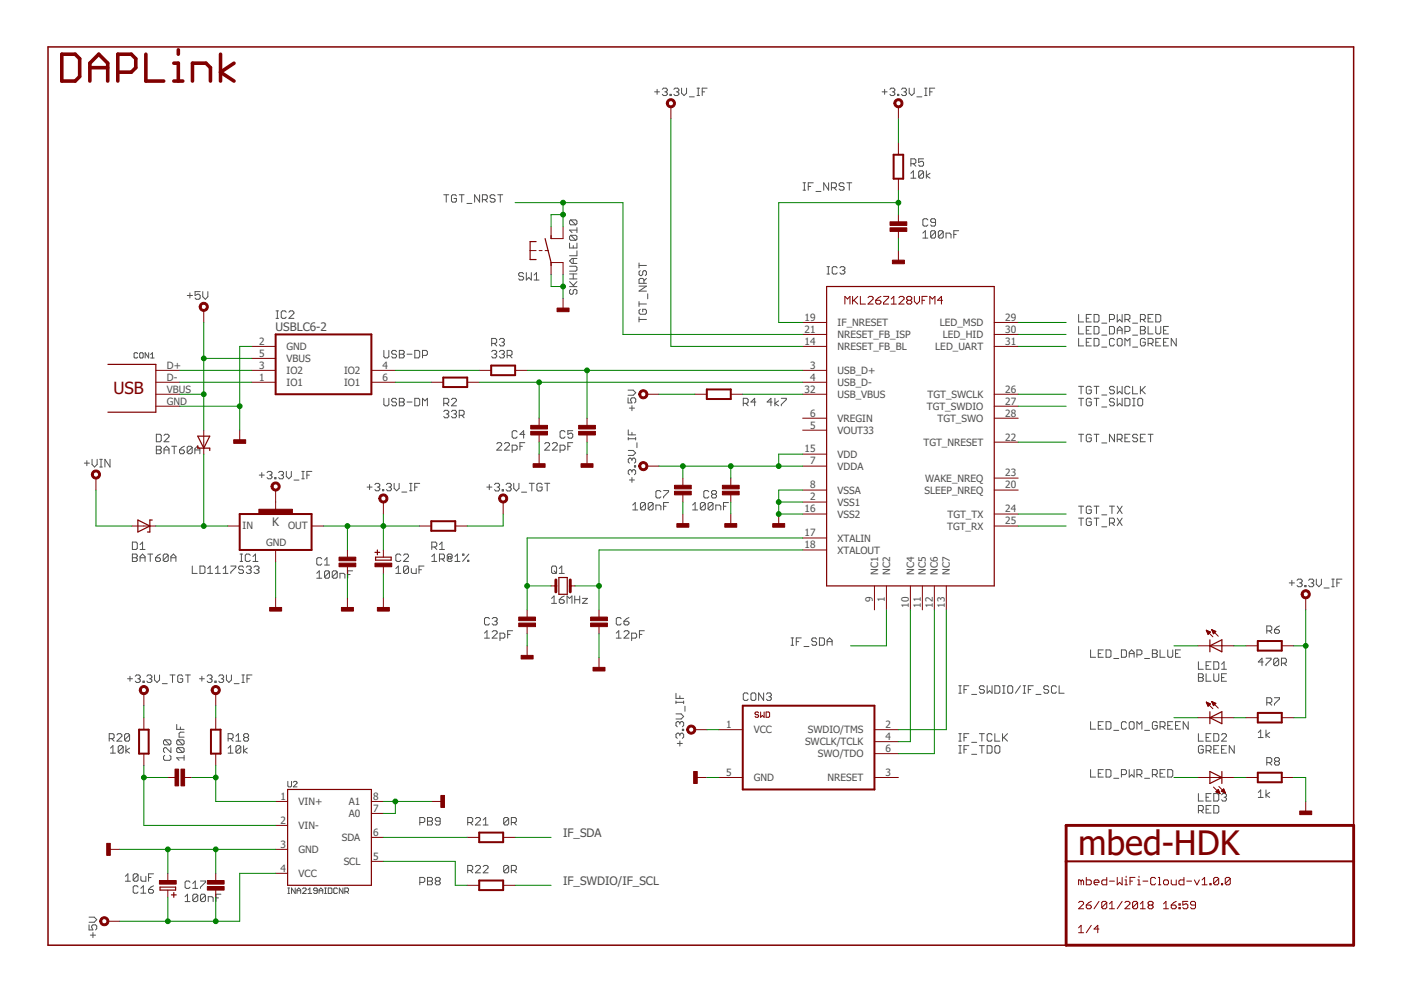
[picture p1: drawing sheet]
<svg xmlns="http://www.w3.org/2000/svg" width="297mm" height="210mm" viewBox="0 0 297 210" stroke-linecap="round" stroke-linejoin="round" font-family="sans-serif">
<defs><g id="words">
<text font-size="7.2" fill="#800000" x="228.6" y="181.4">mbed-HDK</text>
<text font-size="3.6" fill="#800000" x="24" y="83.6">USB</text>
<g font-size="2.5" fill="#505050">
<text x="58.4" y="70.1">USBLC6-2</text>
<text x="57.7" y="111.5">K</text>
<text x="119.4" y="177.6">IF_SDA</text>
<text x="119.4" y="187.7">IF_SWDIO/IF_SCL</text>
</g>
<g font-size="2.1" fill="#505050">
<text x="170.6" y="70.5">21</text>
<text x="170.6" y="68">19</text>
<text x="177.6" y="71.7">NRESET_FB_ISP</text>
<text x="177.6" y="69.1">IF_NRESET</text>
<text x="199.3" y="69.1">LED_MSD</text>
<text x="199.9" y="71.7">LED_HID</text>
<text x="213.1" y="70.5">30</text>
<text x="213.1" y="68">29</text>
<text x="54.9" y="73.1">2</text>
<text x="54.9" y="75.6">5</text>
<text x="60.8" y="74.2">GND</text>
<text x="60.8" y="76.7">VBUS</text>
<text x="170.6" y="73.1">14</text>
<text x="177.6" y="74.2">NRESET_FB_BL</text>
<text x="198.3" y="74.2">LED_UART</text>
<text x="213.1" y="73.1">31</text>
<text x="35.4" y="78.2">D+</text>
<text x="35.4" y="80.7">D-</text>
<text x="35.4" y="83.2">VBUS</text>
<text x="54.9" y="80.7">1</text>
<text x="54.9" y="78.2">3</text>
<text x="60.8" y="81.8">IO1</text>
<text x="60.8" y="79.3">IO2</text>
<text x="72.9" y="81.8">IO1</text>
<text x="72.9" y="79.3">IO2</text>
<text x="81.1" y="80.7">6</text>
<text x="81.1" y="78.2">4</text>
<text x="170.6" y="83.2">32</text>
<text x="171.8" y="78.2">3</text>
<text x="171.8" y="80.7">4</text>
<text x="177.6" y="79.3">USB_D+</text>
<text x="177.6" y="81.8">USB_D-</text>
<text x="213.1" y="83.2">26</text>
<text x="35.4" y="85.8">GND</text>
<text x="171.8" y="88.3">6</text>
<text x="177.6" y="89.4">VREGIN</text>
<text x="177.6" y="84.4">USB_VBUS</text>
<text x="196.5" y="86.9">TGT_SWDIO</text>
<text x="196.7" y="84.4">TGT_SWCLK</text>
<text x="198.8" y="89.4">TGT_SWO</text>
<text x="213.1" y="85.8">27</text>
<text x="213.1" y="88.3">28</text>
<text x="170.6" y="95.9">15</text>
<text x="171.8" y="90.9">5</text>
<text x="177.6" y="92">VOUT33</text>
<text x="195.8" y="94.5">TGT_NRESET</text>
<text x="213.1" y="93.4">22</text>
<text x="171.8" y="98.5">7</text>
<text x="177.6" y="97.1">VDD</text>
<text x="177.6" y="99.6">VDDA</text>
<text x="213.1" y="101">23</text>
<text x="171.8" y="106.1">2</text>
<text x="171.8" y="103.6">8</text>
<text x="177.6" y="107.2">VSS1</text>
<text x="177.6" y="104.7">VSSA</text>
<text x="196" y="104.7">SLEEP_NREQ</text>
<text x="196.2" y="102.1">WAKE_NREQ</text>
<text x="213.1" y="103.6">20</text>
<text x="51.4" y="112.2">IN</text>
<text x="61.1" y="112.2">OUT</text>
<text x="170.6" y="113.7">17</text>
<text x="170.6" y="108.6">16</text>
<text x="177.6" y="109.8">VSS2</text>
<text x="200.8" y="112.3">TGT_RX</text>
<text x="200.9" y="109.8">TGT_TX</text>
<text x="213.1" y="111.2">25</text>
<text x="213.1" y="108.6">24</text>
<text x="56.4" y="115.8">GND</text>
<text x="170.6" y="116.3">18</text>
<text x="177.6" y="114.8">XTALIN</text>
<text x="177.6" y="117.4">XTALOUT</text>
<text x="186.2" y="121.9" transform="rotate(-90 186.2 121.9)">NC1</text>
<text x="188.7" y="121.9" transform="rotate(-90 188.7 121.9)">NC2</text>
<text x="193.8" y="121.9" transform="rotate(-90 193.8 121.9)">NC4</text>
<text x="196.3" y="121.9" transform="rotate(-90 196.3 121.9)">NC5</text>
<text x="198.9" y="121.9" transform="rotate(-90 198.9 121.9)">NC6</text>
<text x="201.4" y="121.9" transform="rotate(-90 201.4 121.9)">NC7</text>
<text x="185.1" y="127.7" transform="rotate(-90 185.1 127.7)">9</text>
<text x="187.6" y="127.7" transform="rotate(-90 187.6 127.7)">1</text>
<text x="192.7" y="128.9" transform="rotate(-90 192.7 128.9)">10</text>
<text x="195.2" y="128.9" transform="rotate(-90 195.2 128.9)">11</text>
<text x="197.8" y="128.9" transform="rotate(-90 197.8 128.9)">12</text>
<text x="200.3" y="128.9" transform="rotate(-90 200.3 128.9)">13</text>
<text x="154" y="154.3">1</text>
<text x="159.8" y="155.5">VCC</text>
<text x="171.3" y="155.5">SWDIO/TMS</text>
<text x="187.7" y="154.3">2</text>
<text x="170.7" y="158">SWCLK/TCLK</text>
<text x="173.4" y="160.5">SWO/TDO</text>
<text x="187.7" y="156.9">4</text>
<text x="187.7" y="159.4">6</text>
<text x="154" y="164.5">5</text>
<text x="159.8" y="165.6">GND</text>
<text x="175.5" y="165.6">NRESET</text>
<text x="187.7" y="164.5">3</text>
<text x="59.5" y="169.6">1</text>
<text x="63.3" y="170.7">VIN+</text>
<text x="74" y="173.2">A0</text>
<text x="74" y="170.7">A1</text>
<text x="79.1" y="172.1">7</text>
<text x="79.1" y="169.6">8</text>
<text x="59.5" y="179.7">3</text>
<text x="59.5" y="174.7">2</text>
<text x="63.3" y="175.8">VIN-</text>
<text x="72.5" y="178.3">SDA</text>
<text x="79.1" y="177.2">6</text>
<text x="59.5" y="184.8">4</text>
<text x="63.3" y="180.9">GND</text>
<text x="63.3" y="185.9">VCC</text>
<text x="72.9" y="183.4">SCL</text>
<text x="79.1" y="182.3">5</text>
</g>
</g></defs>
<g fill="none" stroke="#505050" stroke-width=".21">
<path d="M138.8 19.5h1M139.3 18.9v1.1M140.4 18.9l.3-.2h.5l.3 .2v.3l-.3 .3M140.9 19.5h.3M141.2 19.5l.3 .2v.3l-.3 .3h-.5l-.3-.3M142.9 18.9l.2-.2h.6l.2 .2v.3l-.2 .3M143.4 19.5h.3M143.7 19.5l.2 .2v.3l-.2 .3h-.6l-.2-.3M144.5 18.7v1l.5 .6 .6-.6v-1M147.8 18.7h.5M148 18.7v1.6M148.9 19.5h.5"/>
<path d="M149.9 18.7h-1v1.6M187 19.5h1.1M187.6 18.9v1.1M188.7 18.9l.2-.2h.6l.2 .2v.3l-.2 .3M189.2 19.5h.3M189.5 19.5l.2 .2v.3l-.2 .3h-.6l-.2-.3M191.1 18.9l.3-.2h.5l.3 .2v.3l-.3 .3M191.6 19.5h.3M191.9 19.5l.3 .2v.3l-.3 .3h-.5l-.3-.3M192.8 18.7v1l.5 .6 .5-.6v-1M196 18.7h.6M196.3 18.7v1.6"/>
<path d="M197.1 19.5h.6M198.2 18.7h-1.1v1.6M142 20h.3v.3h-.3zM146.2 20.5h1M147.8 20.3h.5M170.3 38.8h.5M170.5 38.8v1.5M171.4 39.5h.5M172.4 38.8h-1v1.5M175.7 38.8v1.5l-1.1-1.5v1.5M176.3 39.8h.8l.2-.3v-.5l-.2-.2h-.8v1.5M176.8 39.8l.5 .5"/>
<path d="M179 39l-.3-.2h-.5l-.3 .2v.3l.3 .2h.5l.3 .3v.3l-.3 .2h-.5l-.3-.2M179.6 38.8h1M180.1 38.8v1.5M190.3 20h.3v.3h-.3zM193.1 36.7l.6-.5v1.6M193.1 37.8h1.1M193.1 34.7h.8l.3-.2v-.6l-.3-.2h-.8v1.5M193.7 34.7l.5 .5M194.4 20.5h1.1M195.8 36.5v1l-.2 .3h-.6l-.2-.3M195.8 33.7h-1v.8l.5-.3h.3l.2 .3v.5l-.2 .2h-.6l-.2-.2M195.8 36.5l-.2-.3h-.6l-.2 .3v1"/>
<path d="M195.8 36.5l-1 1M196 20.3h.6M196.4 36.2v1.6M197.2 36.7l-.8 .6 .8 .5M94.1 41.3h1M94.6 41.3v1.6M96.8 41.6l-.3-.3h-.5l-.3 .3v1l.3 .3h.5l.3-.3v-.5h-.6M97.4 41.3h1M97.9 41.3v1.6M99 43.1h1.1M101.7 41.3v1.6l-1.1-1.6v1.6M102.3 42.3h.8l.2-.2v-.5l-.2-.3h-.8v1.6"/>
<path d="M102.8 42.3l.5 .6M105 41.6l-.3-.3h-.5l-.3 .3v.2l.3 .3h.5l.3 .2v.3l-.3 .3h-.5l-.3-.3M105.5 41.3h1.1M106.1 41.3v1.6M111 58.1l-.3-.3h-.5l-.2 .3v.2l.2 .3h.5l.3 .2v.3l-.3 .3h-.5l-.2-.3M111.6 57.8v1.6l.5-.6 .5 .6v-1.6M113.2 59.4h1.1M113.2 58.3l.5-.5v1.6M120.8 51.5v1.1h1.5v-1.1M120.8 56.5h1.3l.2 .2v.5l-.2 .3h-1.3M120.8 59.7l1 1.1M120.8 59.1h1.5"/>
<path d="M120.8 58.1h1.5M121 46.6l-.2 .3v.5l.2 .3h1.1M121 49.9l-.2 .3v.5l.2 .2h1.1M121 46.6h1.1l.2 .3v.5l-.2 .3M121 49.9h1.1l.2 .3v.5l-.2 .2M121 49.9l1.1 1M121 46.6l1.1 1.1M121.5 52.1v.5M121.5 54.8v1.1M121.5 58.1v1M122.3 48.3v1M122.3 53.2v1h-1.5"/>
<path d="M122.3 59.7l-.8 .8M122.3 54.8h-1l-.5 .5 .5 .6h1M122.3 48.8h-1.5l.5 .5M135.5 55.8v1M135.5 56.3h1.6M135.7 57.4l-.2 .3v.5l.2 .2h.3l.3-.2v-.5l.2-.3h.3l.3 .3v.5l-.3 .2M137.1 59l-.6 .5M170.3 40.3h.5M173 40.6h1.1M175.3 58.1h.6M175.3 56.5h.6M175.6 56.5v1.6"/>
<path d="M177.5 56.8l-.3-.3h-.5l-.3 .3v1l.3 .3h.5l.3-.3M178.1 56.8l.3-.3h.5l.2 .3v.2l-.2 .3M178.6 57.3h.3M178.9 57.3l.2 .3v.2l-.2 .3h-.5l-.3-.3M195.7 49.4l.5-.5v1.6M195.7 50.5h1M196.7 46.6l-.3-.2h-.5l-.2 .2v1.1l.2 .2h.5l.3-.2M198.4 49.2v1l-.3 .3h-.5l-.3-.3M198.4 47.2h-.8l-.3-.3v-.3l.3-.2h.5l.3 .2v1.1l-.3 .2h-.5l-.3-.2M198.4 49.2l-.3-.3h-.5l-.3 .3v1M198.4 49.2l-1.1 1M200 49.2v1l-.3 .3h-.5l-.3-.3"/>
<path d="M200 49.2l-.3-.3h-.5l-.3 .3v1M200 49.2l-1.1 1M200.6 50.5v-1.1h.8l.2 .3v.8M202.2 49.7h.5M203.3 48.9h-1.1v1.6M29.2 75l-.2-.2h-.4l-.2 .2v.7l.2 .2h.4l.2-.2M29.8 74.8h.4l.2 .2v.7l-.2 .2h-.4l-.2-.2v-.7zM31.5 74.8v1.1l-.7-1.1v1.1M31.9 75.9h.8M31.9 75.2l.4-.4v1.1M39.7 62.7h1.1M40.3 62.1v1.1"/>
<path d="M42.4 61.8h-1v.9l.5-.3h.3l.2 .3v.5l-.2 .3h-.6l-.2-.3M43 61.8v1.1l.5 .6 .6-.6v-1.1M58.5 67.5h.6M58.5 65.9h.6M58.8 65.9v1.6M60.7 66.2l-.3-.3h-.5l-.3 .3v1l.3 .3h.5l.3-.3M61.3 66.2l.2-.3h.5l.3 .3v.2l-1 1.1h1M81.4 74.3v1.3l.3 .3h.5l.2-.3v-1.3M84.1 74.6l-.3-.3h-.5l-.3 .3v.2l.3 .3h.5l.3 .3v.2l-.3 .3h-.5l-.3-.3M84.7 74.3h.7l.3 .3v.2l-.3 .3 .3 .3v.2l-.3 .3h-.7zM84.7 75.1h.7M86.3 75.1h1.1"/>
<path d="M87.9 74.3h.8l.3 .3v1l-.3 .3h-.8zM89.6 75.4h.8l.2-.3v-.5l-.2-.3h-.8v1.6M104.2 74.6l.3-.3h.5l.3 .3v.2l-.3 .3M104.2 72.8h.8l.3-.2v-.6l-.3-.2h-.8v1.5M104.8 75.1h.2M104.8 72.8l.5 .5M105 75.1l.3 .3v.2l-.3 .3h-.5l-.3-.3M105.9 74.6l.3-.3h.5l.2 .3v.2l-.2 .3M105.9 72l.3-.2h.5l.2 .2v.3l-.2 .3M106.4 75.1h.3M106.4 72.6h.3M106.7 75.1l.2 .3v.2l-.2 .3h-.5l-.3-.3"/>
<path d="M106.7 72.6l.2 .2v.3l-.2 .2h-.5l-.3-.2M107.5 75.4h.8l.3-.3v-.5l-.3-.3h-.8v1.6M108 75.4l.6 .5M120.8 60.8h1.5M121 61.4l-.2 .2v.5l.2 .3h.3l.2-.3v-.5l.3-.2h.3l.2 .2v.5l-.2 .3M135.5 67.7h1.6M135.5 63.9v1.1M135.5 67.2v1.1M135.5 64.5h1.6M135.5 60.7h1.6l-1.6 1h1.6M135.7 65.6l-.2 .2v.6l.2 .2h1.1l.3-.2v-.6l-.3-.2h-.5v.5M136.5 60.1v-.8l-.2-.3h-.6l-.2 .3v.8h1.6"/>
<path d="M137.3 62.3v1.1M228.7 71.8v1.5h1M228.7 66.7v1.6h1M228.7 69.2v1.6h1M230.3 72.6h.5M230.3 67.5h.5M230.3 70h.5M231.4 71.8h-1.1v1.5h1.1M231.4 66.7h-1.1v1.6h1.1M231.4 69.2h-1.1v1.6h1.1M232 71.8h.7l.3 .2v1.1l-.3 .2h-.7zM232 66.7h.7l.3 .3v1l-.3 .3h-.7z"/>
<path d="M232 69.2h.7l.3 .3v1l-.3 .3h-.7zM233.6 68.5h1.1M233.6 71.1h1.1M233.6 73.6h1.1M235.2 67.7h.8l.3-.2v-.5l-.3-.3h-.8v1.6M235.2 69.2h.8l.3 .3v1l-.3 .3h-.8zM236.3 72l-.3-.2h-.5l-.3 .2v1.1l.3 .2h.5l.3-.2M236.9 66.7v1.6l.5-.6 .5 .6v-1.6M236.9 70.8v-1.1l.5-.5 .5 .5v1.1M236.9 70h1M237.1 71.8h.6l.2 .2v1.1l-.2 .2h-.6l-.2-.2v-1.1zM238.5 67.7h.8l.3-.2v-.5l-.3-.3h-.8v1.6"/>
<path d="M238.5 70.3h.8l.3-.3v-.5l-.3-.3h-.8v1.6M238.5 73.3v-1.5l.5 .5 .6-.5v1.5M239 67.7l.6 .6M240.1 68.5h1.1M240.1 71.1h1.1M240.1 73.6h1.1M241.8 67.7h.8l.2-.2v-.5l-.2-.3h-.8v1.6M241.8 69.2h.8l.2 .3v.2l-.2 .3 .2 .3v.2l-.2 .3h-.8zM241.8 70h.8M242.3 67.7l.5 .6M242.8 72l-.2-.2h-.6l-.2 .2v1.1l.2 .2h.6l.2-.2v-.5h-.5M243.4 72.8h.8l.3-.2v-.6l-.3-.2h-.8v1.5"/>
<path d="M243.4 67.5h.5M243.4 69.2v1.6h1.1M243.9 72.8l.6 .5M244.5 66.7h-1.1v1.6h1.1M245 72.6h.6M245 66.7h.8l.3 .3v1l-.3 .3h-.8zM245 69.2v1.3l.3 .3h.5l.3-.3v-1.3M246.1 71.8h-1.1v1.5h1.1M246.7 72.6h.5M246.7 70h.5M247.7 71.8h-1v1.5h1M247.7 69.2h-1v1.6h1"/>
<path d="M249.4 71.8v1.5l-1.1-1.5v1.5M17.9 98.2h1.1M18.4 97.7v1M19.5 97.4v1.1l.5 .5 .6-.5v-1.1M21.1 99h.6M21.1 97.4h.6M21.4 97.4v1.6M23.3 97.4v1.6l-1.1-1.6v1.6M33.1 94.6h.8l.3 .3v.2l-.3 .3 .3 .3v.2l-.3 .3h-.8zM33.1 92.1h.8l.3 .2v1.1l-.3 .3h-.8zM33.1 95.4h.8M34.8 95.4h1"/>
<path d="M34.8 96.2v-1.1l.5-.5 .5 .5v1.1M34.8 92.3l.2-.2h.6l.2 .2v.3l-1 1.1h1M36.4 94.6h1.1M36.9 94.6v1.6M38.1 95.4h.7l.3 .3v.2l-.3 .3h-.5l-.2-.3zM39.1 94.6l-.5 .3-.5 .5M40.7 94.9l-.2-.3h-.6l-.2 .3v1M40.7 94.9v1l-.2 .3h-.6l-.2-.3M40.7 94.9l-1 1M41.3 95.4h1.1M41.3 96.2v-1.1l.5-.5 .6 .5v1.1M60.7 99.9v1.1l.5 .5 .6-.5v-1.1"/>
<path d="M64 99.9h.5M64.2 99.9v1.6M66.1 99.9h-1v1.6M81.4 84.5v1.3l.3 .2h.5l.2-.2v-1.3M84.1 84.7l-.3-.2h-.5l-.3 .2v.3l.3 .2h.5l.3 .3v.3l-.3 .2h-.5l-.3-.2M84.7 85.2h.7M84.7 84.5h.7l.3 .2v.3l-.3 .2 .3 .3v.3l-.3 .2h-.7zM86.3 85.2h1.1M87.9 84.5h.8l.3 .2v1.1l-.3 .2h-.8zM89.6 86v-1.5l.5 .5 .5-.5v1.5M94.1 87.3l.2-.3h.6l.2 .3v.2l-.2 .3M94.1 85.5h.8l.2-.3v-.5l-.2-.2h-.8v1.5"/>
<path d="M94.6 87.8h.3M94.6 85.5l.5 .5M94.9 87.8l.2 .3v.2l-.2 .3h-.6l-.2-.3M95.7 84.7l.3-.2h.5l.3 .2v.3l-1.1 1h1.1M95.7 87.3l.3-.3h.5l.3 .3v.2l-.3 .3M96.2 87.8h.3M96.5 87.8l.3 .3v.2l-.3 .3h-.5l-.3-.3M97.4 88.1h.7l.3-.3v-.5l-.3-.3h-.7v1.6M97.9 88.1l.5 .5M105.3 94.1l.3-.2h.5l.3 .2v.3l-1.1 1h1.1M107 94.1l.2-.2h.5l.3 .2v.3l-1 1h1M108.6 95.4h.8l.2-.2v-.6l-.2-.2h-.8v1.5"/>
<path d="M109.6 91.6l-.2-.3h-.5l-.3 .3v1l.3 .3h.5l.2-.3M110.2 94.6h.5M111.3 93.9h-1.1v1.5M111.3 92.1h-1.1l.8-.8v1.6M115.5 94.1l.2-.2h.6l.2 .2v.3l-1 1h1M117.1 94.1l.3-.2h.5l.3 .2v.3l-1.1 1h1.1M118.7 95.4h.8l.3-.2v-.6l-.3-.2h-.8v1.5M119.8 91.6l-.3-.3h-.5l-.3 .3v1l.3 .3h.5l.3-.3M120.4 94.6h.5M121.4 93.9h-1v1.5M121.4 91.3h-1v.8l.5-.3h.3l.2 .3v.5l-.2 .3h-.6l-.2-.3M133.2 84.3v1.1h.8l-.3-.5v-.3l.3-.3h.5l.3 .3v.6l-.3 .2"/>
<path d="M133.2 82.7h1.1l.5 .6-.5 .5h-1.1M133.2 91.1v1.1h1.6M133.2 92.8v.5M133.2 95.5h1l.6 .5-.6 .6h-1M133.2 93h1.6M133.4 86.5h1.1M134 99.9l-.3-.3h-.2l-.3 .3v.5l.3 .2M134 86v1.1M134 91.7v.5M134 97.4v.3M134 99.9v.2M134 97.4l-.3-.3h-.2l-.3 .3v.5l.3 .3"/>
<path d="M134 99.9l.2-.3h.3l.3 .3v.5l-.3 .2M134 97.4l.2-.3h.3l.3 .3v.5l-.3 .3M134.5 98.7h.3v.3h-.3zM134.8 92.8v.5M135 93.9v1M157.6 85.5h.8l.2-.3v-.5l-.2-.2h-.8v1.5M158.1 85.5l.5 .5M160.3 85.2h-1.1l.8-.7v1.5M163.7 85.2h-1.1l.8-.7v1.5M164.3 84.5v1.5M165.1 85l-.8 .5 .8 .5M165.7 84.5h1v.2l-1 1.1v.2"/>
<path d="M228.7 84.5h1M228.7 92.1h1M228.7 81.9h1M229.2 81.9v1.6M229.2 84.5v1.5M229.2 92.1v1.6M231.4 84.7l-.3-.2h-.5l-.3 .2v1.1l.3 .2h.5l.3-.2v-.6h-.6M231.4 92.3l-.3-.2h-.5l-.3 .2v1.1l.3 .3h.5l.3-.3v-.5h-.6M231.4 82.2l-.3-.3h-.5l-.3 .3v1l.3 .3h.5l.3-.3v-.5h-.6M232 84.5h1M232 92.1h1M232 81.9h1"/>
<path d="M232.5 81.9v1.6M232.5 84.5v1.5M232.5 92.1v1.6M233.6 83.8h1.1M233.6 86.3h1.1M233.6 93.9h1.1M236.3 84.7l-.3-.2h-.5l-.3 .2v.3l.3 .2h.5l.3 .3v.3l-.3 .2h-.5l-.3-.2M236.3 82.2l-.3-.3h-.5l-.3 .3v.2l.3 .3h.5l.3 .3v.2l-.3 .3h-.5l-.3-.3M236.3 92.1v1.6l-1.1-1.6v1.6M236.9 93.1h.8l.2-.2v-.6l-.2-.2h-.8v1.6M236.9 81.9v1.6l.5-.5 .5 .5v-1.6M236.9 84.5v1.5l.5-.5 .5 .5v-1.5"/>
<path d="M237.4 93.1l.5 .6M238.5 84.5h.8l.3 .2v1.1l-.3 .2h-.8zM238.5 92.9h.5M239.6 82.2l-.3-.3h-.5l-.3 .3v1l.3 .3h.5l.3-.3M239.6 92.1h-1.1v1.6h1.1M240.1 84.5h.6M240.1 86h.6M240.1 81.9v1.6h1.1M240.4 84.5v1.5M241.2 92.3l-.3-.2h-.5l-.3 .2v.3l.3 .3h.5l.3 .2v.3l-.3 .3h-.5l-.3-.3M241.5 84.5h.5l.3 .2v1.1l-.3 .2h-.5l-.3-.2v-1.1zM241.8 81.9v1.6"/>
<path d="M241.8 92.9h.5M242 82.7l.8 .8M242.8 92.1h-1v1.6h1M242.8 81.9l-1 1.1M243.4 92.1h1.1M243.9 92.1v1.6M28.1 114.9h.8l.2 .3v1l-.2 .3h-.8zM28.1 117.5h.8l.2 .2v.3l-.2 .3 .2 .2v.3l-.2 .2h-.8zM28.1 118.3h.8M29.7 118.3h1.1M29.7 119v-1l.5-.5 .6 .5v1M29.7 116.5h1.1"/>
<path d="M29.7 115.5l.5-.6v1.6M31.3 117.5h1.1M31.9 117.5v1.5M33 118.3h.8l.2 .2v.3l-.2 .2h-.6l-.2-.2zM34 117.5l-.5 .2-.5 .6M35.7 117.7l-.3-.2h-.5l-.3 .2v1.1M35.7 117.7v1.1l-.3 .2h-.5l-.3-.2M35.7 117.7l-1.1 1.1M36.2 118.3h1.1M36.2 119v-1l.6-.5 .5 .5v1M50.9 117.5h.5M50.9 119h.5"/>
<path d="M51.2 117.5v1.5M53.1 117.7l-.3-.2h-.5l-.3 .2v1.1l.3 .2h.5l.3-.2M53.6 119h1.1M53.6 118l.6-.5v1.5M55 100.7h1M55.5 100.2v1.1M56.6 100.2l.3-.3h.5l.3 .3v.3l-.3 .2M57.1 100.7h.3M57.4 100.7l.3 .3v.3l-.3 .2h-.5l-.3-.2M58.3 101.3h.2v.2h-.2zM59.1 100.2l.2-.3h.6l.2 .3v.3l-.2 .2M59.6 100.7h.3"/>
<path d="M59.9 100.7l.2 .3v.3l-.2 .2h-.6l-.2-.2M62.3 101.8h1.1M64 101.5h.5M65.1 100.7h.5M68.2 118.5l-.2-.3h-.6l-.2 .3v1l.2 .3h.6l.2-.3M68.8 119.8h1M68.8 118.8l.5-.6v1.6M77.8 103.3h1.1M78.4 102.7v1.1M79.5 102.7l.2-.2h.6l.2 .2v.3l-.2 .3M80 103.3h.3M80.3 103.3l.2 .2v.3l-.2 .3h-.6l-.2-.3"/>
<path d="M81.1 103.8h.3v.3h-.3zM81.9 102.7l.3-.2h.5l.3 .2v.3l-.3 .3M82.4 103.3h.3M82.7 103.3l.3 .2v.3l-.3 .3h-.5l-.3-.3M83.6 102.5v1l.5 .6 .5-.6v-1M85 117.7l-.3-.2h-.5l-.3 .2v1.1l.3 .2h.5l.3-.2M85.2 104.3h1.1M85.6 117.7l.2-.2h.6l.2 .2v.3l-1 1h1M86.8 102.5h.6M86.8 104.1h.6M87.1 102.5v1.6M87.9 103.3h.6"/>
<path d="M89 102.5h-1.1v1.6M91.5 119h1.1M91.5 118l.6-.5v1.5M91.5 116h.8l.3-.3v-.5l-.3-.3h-.8v1.6M92.1 116l.5 .5M93.2 118.5h.8l.2-.2v-.6l-.2-.2h-.8v1.5M93.2 116.5h1M93.2 115.5l.5-.6v1.6M93.7 118.5l.5 .5M95.1 118h.5v.5h-.5zM95.6 118.5l.3-.2v-.6l-.3-.2h-.5l-.3 .2v1.1l.3 .2h.5l.3-.2M96.5 119h1"/>
<path d="M96.5 118l.5-.5v1.5M98.1 117.5h.3v.2h-.3zM99.1 118.8h.3v.2h-.3zM99.4 117.5l-1.3 1.5M103.2 103.3h1.1M103.7 102.7v1.1M104.8 102.7l.3-.2h.6l.2 .2v.3l-.2 .3M105.4 103.3h.3M105.7 103.3l.2 .2v.3l-.2 .3h-.6l-.3-.3M106.5 103.8h.2v.3h-.2zM107.3 102.7l.3-.2h.5l.3 .2v.3l-.3 .3M107.8 103.3h.3"/>
<path d="M108.1 103.3l.3 .2v.3l-.3 .3h-.5l-.3-.3M108.9 102.5v1l.6 .6 .5-.6v-1M110.6 104.4h1.1M112.2 102.5h1.1M112.8 102.5v1.6M114.9 102.7l-.2-.2h-.6l-.3 .2v1.1l.3 .3h.6l.2-.3v-.5h-.5M115.5 102.5h1.1M116 102.5v1.6M133.5 101.8h1M134 101.2v1.1M134.2 107.1l.5-.5v1.5M134.2 108.1h1"/>
<path d="M136.8 106.8v1.1l-.2 .2h-.5l-.3-.2M136.8 106.8l-.2-.2h-.5l-.3 .2v1.1M136.8 106.8l-1 1.1M138.5 106.8l-.3-.2h-.5l-.3 .2v1.1M138.5 106.8v1.1l-.3 .2h-.5l-.3-.2M138.5 106.8l-1.1 1.1M139.1 108.1v-1h.7l.3 .2v.8M140.1 104.3l-.3-.3h-.5l-.2 .3v1l.2 .3h.5l.3-.3M140.7 104h1.1v.3l-1.1 1v.3M140.7 107.3h.5M141.8 106.6h-1.1v1.5M146.9 108.1h1"/>
<path d="M146.9 107.1l.5-.5v1.5M149.5 106.8v1.1l-.2 .2h-.5l-.3-.2M149.5 106.8l-.2-.2h-.5l-.3 .2v1.1M149.5 106.8l-1 1.1M150.3 104.3l-.3-.3h-.5l-.3 .3v1l.3 .3h.5l.3-.3M151.1 104.8l-.2-.3v-.2l.2-.3h.5l.3 .3v.2l-.3 .3M151.1 104.8l-.2 .3v.2l.2 .3h.5l.3-.3v-.2l-.3-.3M151.1 104.8h.5M151.2 106.8v1.1l-.3 .2h-.5l-.3-.2M151.2 106.8l-.3-.2h-.5l-.3 .2v1.1M151.2 106.8l-1.1 1.1M151.8 108.1v-1h.7l.3 .2v.8"/>
<path d="M153.4 107.3h.5M154.5 106.6h-1.1v1.5M228.7 107.3h1M228.7 109.9h1M229.2 107.3v1.6M229.2 109.9v1.5M231.4 107.6l-.3-.3h-.5l-.3 .3v1l.3 .3h.5l.3-.3v-.5h-.6M231.4 110.1l-.3-.2h-.5l-.3 .2v1.1l.3 .2h.5l.3-.2v-.6h-.6M232 107.3h1M232 109.9h1M232.5 107.3v1.6M232.5 109.9v1.5"/>
<path d="M233.6 111.7h1.1M233.6 109.2h1.1M235.2 107.3h1.1M235.2 110.9h.8l.3-.3v-.5l-.3-.2h-.8v1.5M235.8 110.9l.5 .5M235.8 107.3v1.6M236.9 109.9l1 1.5M236.9 107.3l1 1.6M237.9 109.9l-1 1.5M237.9 107.3l-1 1.6M40.8 120v1.6h1M42.4 120h.8l.3 .3v1l-.3 .3h-.8z"/>
<path d="M44 121.6h1.1M44 120.5l.6-.5v1.6M45.7 121.6h1M45.7 120.5l.5-.5v1.6M47.3 121.6h1M47.3 120.5l.5-.5v1.6M48.9 120h1.1v.3l-1.1 1v.3M51.6 120.3l-.2-.3h-.6l-.2 .3v.2l.2 .3h.6l.2 .3v.2l-.2 .3h-.6l-.2-.3M52.2 120.3l.3-.3h.5l.3 .3v.2l-.3 .3M52.7 120.8h.3M53 120.8l.3 .3v.2l-.3 .3h-.5l-.3-.3M53.8 120.3l.3-.3h.5l.3 .3v.2l-.3 .3"/>
<path d="M54.4 120.8h.2M54.6 120.8l.3 .3v.2l-.3 .3h-.5l-.3-.3M67.2 121.6l.5-.6v1.6M67.2 122.6h1M69.8 121.3v1l-.2 .3h-.5l-.3-.3M69.8 121.3l-.2-.3h-.5l-.3 .3v1M69.8 121.3l-1 1M71.5 121.3v1l-.3 .3h-.5l-.3-.3M71.5 121.3l-.3-.3h-.5l-.3 .3v1M71.5 121.3l-1.1 1M72.1 122.6v-1h.8l.2 .2v.8M73.7 121.8h.5"/>
<path d="M74.8 121h-1.1v1.6M83.9 121.6h1.1M83.9 120.5l.6-.5v1.6M86.6 120.3v1l-.2 .3h-.6l-.2-.3M86.6 120.3l-.2-.3h-.6l-.2 .3v1M86.6 120.3l-1 1M87.2 120.5v.8l.3 .3h.7v-1.1M88.8 120.8h.6M89.9 120h-1.1v1.6M102.7 134.2l.6-.5v1.6M102.7 135.3h1.1M103.8 131.2l-.3-.3h-.5l-.3 .3v1l.3 .3h.5l.3-.3"/>
<path d="M104.4 134l.2-.3h.6l.2 .3v.2l-1 1.1h1M104.4 131.2l.2-.3h.6l.2 .3v.2l-.2 .3M104.9 131.7h.3M105.2 131.7l.2 .3v.2l-.2 .3h-.6l-.2-.3M106 135.3h.8l.2-.3v-.5l-.2-.3h-.8v1.6M107.6 134.5h.6M108.7 133.7h-1.1v1.6M116.9 126.9l.6-.5v1.5M116.9 127.9h1.1M116.9 120.3l.3-.3h.5l.3 .3v1l-.3 .3h-.5l-.3-.3zM117.5 121.1l.5 .5M118.6 127.1h.8l.2 .3v.3l-.2 .2h-.5l-.3-.2z"/>
<path d="M118.6 121.6h1M118.6 120.5l.5-.5v1.6M119.6 126.4l-.5 .2-.5 .5M120.2 127.9v-1.5l.5 .5 .6-.5v1.5M121.9 127.1h1M121.9 126.4v1.5M122.9 126.4v1.5M123.5 126.9h1l-1 1h1M130.7 135.3h1M130.7 134.2l.5-.5v1.6M131.7 131.2l-.3-.3h-.5l-.2 .3v1l.2 .3h.5l.3-.3M132.3 134l.2-.3h.6l.2 .3v.2l-1 1.1h1"/>
<path d="M132.3 131.7h.8l.2 .3v.2l-.2 .3h-.6l-.2-.3zM133.3 130.9l-.5 .3-.5 .5M133.9 135.3h.8l.3-.3v-.5l-.3-.3h-.8v1.6M135.6 134.5h.5M136.6 133.7h-1v1.6M167.7 136.8h.6M167.7 135.3h.6M168 135.3v1.5M168.8 136h.6M169.9 135.3h-1.1v1.5M170.5 137.1h1M173.1 135.5l-.2-.2h-.5l-.3 .2v.3l.3 .2h.5l.2 .3v.3l-.2 .2h-.5l-.3-.2"/>
<path d="M173.7 135.3h.8l.3 .2v1.1l-.3 .2h-.8zM175.4 136h1M175.4 136.8v-1l.5-.5 .5 .5v1M231.2 137.8v1.6h1.1M232.9 138.6h.5M233.9 137.8h-1v1.6h1M234.5 137.8h.8l.2 .2v1.1l-.2 .3h-.8zM236.1 139.6h1.1M237.8 137.8h.7l.3 .2v1.1l-.3 .3h-.7zM239.4 139.4v-1.1l.5-.5 .6 .5v1.1M239.4 138.6h1.1M241 138.8h.8l.3-.2v-.6l-.3-.2h-.8v1.6"/>
<path d="M242.7 139.6h1M244.3 137.8h.8l.3 .2v.3l-.3 .3 .3 .2v.3l-.3 .3h-.8zM244.3 138.6h.8M246 137.8v1.6h1M247.6 137.8v1.3l.3 .3h.5l.2-.3v-1.3M249.2 138.6h.5M250.3 137.8h-1.1v1.6h1.1M268.4 139.6h1.1v.2l-1.1 1.1v.2M268.6 133.8h.8l.2-.3v-.5l-.2-.3h-.8v1.6M269.1 133.8l.5 .5M270.2 133.5h.8l.3 .3v.2l-.3 .3h-.5l-.3-.3zM271.1 139.8l-.3-.2h-.5l-.3 .2v1.1"/>
<path d="M271.1 139.8v1.1l-.3 .2h-.5l-.3-.2M271.1 139.8l-1.1 1.1M271.3 132.7l-.6 .3-.5 .5M273.3 123.6h1.1M273.9 123v1.1M275 123l.3-.2h.5l.3 .2v.3l-.3 .3M275.5 123.6h.3M275.8 123.6l.3 .3v.2l-.3 .3h-.5l-.3-.3M276.6 124.1h.3v.3h-.3zM277.5 123l.2-.2h.6l.2 .2v.3l-.2 .3M278 123.6h.3M278.3 123.6l.2 .3v.2l-.2 .3h-.6l-.2-.3"/>
<path d="M279.1 122.8v1.1l.5 .5 .6-.5v-1.1M280.7 124.7h1.1M282.4 122.8h.5M282.4 124.4h.5M282.6 122.8v1.6M283.4 123.6h.6M284.5 122.8h-1.1v1.6M23.2 156.6h.7l.3-.2v-.6l-.3-.2h-.7v1.5M23.4 159.7h1.1M23.4 158.6l.5-.5v1.6M23.7 156.6l.5 .5M24.8 155.8l.2-.2h.6l.2 .2v.3l-1 1h1"/>
<path d="M26.1 158.4l-.3-.3h-.5l-.2 .3v1M26.1 158.4v1l-.3 .3h-.5l-.2-.3M26.1 158.4l-1 1M26.7 158.1v1.6M27.1 143.9h1M27.5 155.8l-.3-.2h-.5l-.3 .2v1.1M27.5 158.6l-.8 .6 .8 .5M27.5 155.8v1.1l-.3 .2h-.5l-.3-.2M27.5 155.8l-1.1 1.1M27.6 143.4v1M28.7 143.4l.2-.3h.6l.2 .3v.2l-.2 .3M29.2 143.9h.3"/>
<path d="M29.5 143.9l.2 .3v.2l-.2 .3h-.6l-.2-.3M30.3 144.4h.3v.3h-.3zM31.1 143.4l.3-.3h.5l.3 .3v.2l-.3 .3M31.7 143.9h.2M31.9 143.9l.3 .3v.2l-.3 .3h-.5l-.3-.3M32.8 143.1v1.1l.5 .5 .5-.5v-1.1M34.4 144.9h1.1M34.9 156.9h1.1l.2 .2v.6l-.2 .2M34.9 156.9l-.2 .2v.6l.2 .2h1.1M34.9 156.9l1.1 1M36 143.1h1.1M36.2 158.5v1.1l-1-1.1h-.3l-.2 .3v.5l.2 .3"/>
<path d="M36.6 143.1v1.6M37.5 153.6v1h1.5M37.7 156.9h1.1l.2 .2v.6l-.2 .2M37.7 158.5h1.1l.2 .3v.5l-.2 .3M37.7 158.5l-.2 .3v.5l.2 .3h1.1M37.7 156.9l-.2 .2v.6l.2 .2h1.1M37.7 158.5l1.1 1.1M37.7 156.9l1.1 1M38.2 154.1v.5M38.7 143.4l-.2-.3h-.5l-.3 .3v1l.3 .3h.5l.2-.3v-.5h-.5M39 155.2h-.8l-.2 .3v.8h1M39.3 143.1h1.1"/>
<path d="M39.8 143.1v1.6M42.3 143.9h1M42.8 143.4v1M43.9 143.4l.3-.3h.5l.3 .3v.2l-.3 .3M44.4 143.9h.3M44.7 143.9l.3 .3v.2l-.3 .3h-.5l-.3-.3M45.6 144.4h.2v.3h-.2zM46.4 143.4l.2-.3h.6l.2 .3v.2l-.2 .3M46.9 143.9h.3M47.2 143.9l.2 .3v.2l-.2 .3h-.6l-.2-.3M48 143.1v1.1l.5 .5 .6-.5v-1.1M48.4 159.7h1"/>
<path d="M48.4 158.6l.5-.5v1.6M48.4 156.6h.8l.2-.2v-.6l-.2-.2h-.8v1.5M48.9 156.6l.5 .5M49.7 144.9h1M50 156.1l.5-.5v1.5M50 157.1h1.1M51.1 158.4l-.3-.3h-.5l-.3 .3v1M51.1 158.4v1l-.3 .3h-.5l-.3-.3M51.1 158.4l-1.1 1M51.3 143.1h.5M51.3 144.7h.5M51.5 143.1v1.6"/>
<path d="M51.6 158.1v1.6M51.9 156.4l-.3-.3v-.3l.3-.2h.5l.3 .2v.3l-.3 .3M51.9 156.4l-.3 .2v.3l.3 .2h.5l.3-.2v-.3l-.3-.2M51.9 156.4h.5M52.4 143.9h.5M52.4 158.6l-.8 .6 .8 .5M53.4 143.1h-1v1.6M143.3 147v1.1h1.6M143.3 148.6v.6M143.3 151.4h1.1l.5 .5-.5 .5h-1.1M143.3 148.9h1.6M143.6 157.6h1.1"/>
<path d="M144.1 147.5v.6M144.1 153.3v.2M144.1 155.7v.3M144.1 157.1v1.1M144.1 155.7l-.2-.3h-.3l-.3 .3v.6l.3 .2M144.1 153.3l-.2-.3h-.3l-.3 .3v.5l.3 .3M144.1 155.7l.3-.3h.3l.2 .3v.6l-.2 .2M144.1 153.3l.3-.3h.3l.2 .3v.5l-.2 .3M144.7 154.6h.2v.3h-.2zM144.9 148.6v.6M145.2 149.7v1.1M158.6 147.2l-.2-.3h-.6l-.2 .3v1l.2 .3h.6l.2-.3"/>
<path d="M159.5 146.9h.5l.3 .3v1l-.3 .3h-.5l-.3-.3v-1zM161.9 146.9v1.6l-1.1-1.6v1.6M162.5 147.2l.3-.3h.5l.2 .3v.2l-.2 .3M163 147.7h.3M163.3 147.7l.2 .3v.2l-.2 .3h-.5l-.3-.3M203.3 158.1h.5M203.3 159.7h.5M203.3 157.1h.5M203.3 155.6h.5M203.3 147h.5M203.3 145.4h.5M203.6 145.4v1.6"/>
<path d="M203.6 155.6v1.5M203.6 158.1v1.6M204.4 156.4h.5M204.4 158.9h.5M204.4 146.2h.5M205.4 158.1h-1v1.6M205.4 155.6h-1v1.5M205.4 145.4h-1v1.6M206 159.9h1.1M206 147.2h1.1M206 157.4h1.1M207.6 158.1h1.1"/>
<path d="M207.6 155.6h1.1M208.2 155.6v1.5M208.2 158.1v1.6M208.7 145.7l-.3-.3h-.5l-.3 .3v.2l.3 .3h.5l.3 .3v.2l-.3 .3h-.5l-.3-.3M209.3 158.1h.8l.2 .3v1l-.2 .3h-.8zM209.3 145.4v1.6l.5-.5 .5 .5v-1.6M210.3 155.8l-.2-.2h-.6l-.2 .2v1.1l.2 .2h.6l.2-.2M210.9 155.6v1.5h1.1M210.9 145.4h.8l.3 .3v1l-.3 .3h-.8zM211.2 158.1h.5l.3 .3v1l-.3 .3h-.5l-.3-.3v-1zM212.6 147h.5M212.6 145.4h.5"/>
<path d="M212.6 155.6v1.5M212.8 145.4v1.6M212.8 156.4l.8 .7M213.6 155.6l-1 1M213.9 145.4h.5l.3 .3v1l-.3 .3h-.5l-.2-.3v-1zM216.3 145.4l-1 1.6M216.9 147h.5M216.9 145.4h.5M217.2 145.4v1.6M218 146.2h.5M219.1 145.4h-1.1v1.6M219.6 147.2h1.1"/>
<path d="M222.3 145.7l-.2-.3h-.5l-.3 .3v.2l.3 .3h.5l.2 .3v.2l-.2 .3h-.5l-.3-.3M224 145.7l-.3-.3h-.5l-.3 .3v1l.3 .3h.5l.3-.3M224.6 145.4v1.6h1M231.2 153v1.6h1.1M232.9 153.8h.5M233.9 153h-1v1.6h1M234.5 153h.8l.2 .3v1l-.2 .3h-.8zM236.1 154.9h1.1M238.8 153.3l-.3-.3h-.5l-.2 .3v1l.2 .3h.5l.3-.3M239.7 153h.5l.3 .3v1l-.3 .3h-.5l-.3-.3v-1zM241 154.6v-1.6l.6 .5 .5-.5v1.6M242.7 154.9h1"/>
<path d="M245.4 153.3l-.3-.3h-.5l-.3 .3v1l.3 .3h.5l.3-.3v-.5h-.6M246 154.1h.7l.3-.3v-.5l-.3-.3h-.7v1.6M246.5 154.1l.5 .5M247.6 153.8h.5M248.6 153h-1v1.6h1M249.2 153.8h.5M250.3 153h-1.1v1.6h1.1M251.9 153v1.6l-1-1.6v1.6M254.1 140.3v1.6h1M254.1 142.9h.8l.2 .2v.3l-.2 .3 .2 .2v.3l-.2 .2h-.8zM254.1 155.6v1.5h1M254.1 143.7h.8"/>
<path d="M255.1 158.4l-.2-.3h-.6l-.2 .3v1l.2 .3h.6l.2-.3v-.5h-.5M255.7 156.4h.5M255.7 159.2h.8l.3-.3v-.5l-.3-.3h-.8v1.6M255.7 142.9v1.5h1.1M255.7 141.1h.5M256.2 159.2l.6 .5M256.8 140.3h-1.1v1.6h1.1M256.8 155.6h-1.1v1.5h1.1M257.3 158.9h.6M257.3 140.3h.8l.3 .3v1l-.3 .3h-.8zM257.3 142.9v1.3l.3 .2h.5l.3-.2v-1.3M257.3 155.6h.8l.3 .2v1.1l-.3 .2h-.8z"/>
<path d="M258.4 158.1h-1.1v1.6h1.1M259 158.9h.5M259 143.7h.5M259 155.8l.2-.2h.6l.2 .2v.3l-1 1h1M259 141.9h1M259 140.8l.5-.5v1.6M260 158.1h-1v1.6h1M260 142.9h-1v1.5h1M261.7 158.1v1.6l-1.1-1.6v1.6M266.8 155.3l.5-.5v1.6M266.8 156.4h1M267.8 140.4h-1l.8-.8v1.5"/>
<path d="M268.4 154.8v1.6M268.6 149h.8l.2-.3v-.5l-.2-.3h-.8v1.6M269.1 149l.5 .5M269.2 155.3l-.8 .6 .8 .5M270.2 147.9h1.1v.3l-1.1 1v.3M271.7 140.6h.8l.2-.2v-.6l-.2-.2h-.8v1.5M272.2 140.6l.5 .5M34.9 160.1l-.2 .3v.5l.2 .3h1.1l.2-.3v-.5l-.2-.3M39 160.7h-1.5l.5 .5M39 160.1v1.1M61 165.7v.9l.2 .2h.4l.2-.2v-.9M62.2 165.9l.2-.2h.4l.2 .2v.2l-.8 .7h.8"/>
<path d="M89 174.4h.8l.3-.3v-.5l-.3-.3h-.8v1.6M90.6 173.3h.8l.3 .3v.3l-.3 .2 .3 .3v.2l-.3 .3h-.8zM90.6 174.1h.8M93.3 174.1h-.8l-.2-.2v-.3l.2-.3h.6l.2 .3v1l-.2 .3h-.6l-.2-.3M99.2 174.4h.7l.3-.3v-.5l-.3-.3h-.7v1.6M99.7 174.4l.5 .5M100.8 173.6l.3-.3h.5l.3 .3v.3l-1.1 1h1.1M102.4 174.9h1.1M102.4 173.9l.6-.6v1.6M107.8 173.6l-.2-.3h-.6l-.2 .3v1M107.8 173.6v1l-.2 .3h-.6l-.2-.3M107.8 173.6l-1 1"/>
<path d="M108.4 174.4h.8l.3-.3v-.5l-.3-.3h-.8v1.6M108.9 174.4l.6 .5M231.2 163.2v1.6h1.1M232.9 164h.5M233.9 163.2h-1v1.6h1M234.5 163.2h.8l.2 .2v1.1l-.2 .3h-.8zM236.1 165h1.1M237.8 164.2h.7l.3-.2v-.6l-.3-.2h-.7v1.6M239.4 163.2v1.6l.5-.6 .6 .6v-1.6M241 164.2h.8l.3-.2v-.6l-.3-.2h-.8v1.6M241.6 164.2l.5 .6M242.7 165h1"/>
<path d="M244.3 164.2h.8l.3-.2v-.6l-.3-.2h-.8v1.6M244.8 164.2l.6 .6M246 164h.5M247 163.2h-1v1.6h1M247.6 163.2h.8l.2 .2v1.1l-.2 .3h-.8zM254.1 168.3v1.5h1M254.1 171.9h.8l.2-.3v-.5l-.2-.3h-.8v1.6M254.6 171.9l.5 .5M255.7 171.6h.5M255.7 169h.5M256.8 168.3h-1.1v1.5h1.1M256.8 170.8h-1.1v1.6h1.1"/>
<path d="M257.3 168.3h.8l.3 .2v1.1l-.3 .2h-.8zM257.3 170.8h.8l.3 .3v1l-.3 .3h-.8zM259 168.5l.2-.2h.6l.2 .2v.3l-.2 .2M259.5 169h.3M259.8 169l.2 .3v.3l-.2 .2h-.6l-.2-.2M266.8 168l.5-.5v1.6M266.8 169.1h1M268.4 167.5v1.6M268.6 161.7h.8l.2-.3v-.5l-.2-.3h-.8v1.6M269.1 161.7l.5 .5M269.2 168l-.8 .6 .8 .5M270.5 161.4l-.3-.2v-.3l.3-.3h.5l.3 .3v.3l-.3 .2"/>
<path d="M270.5 161.4l-.3 .3v.2l.3 .3h.5l.3-.3v-.2l-.3-.3M270.5 161.4h.5M18.9 196.1v1.1h.8l-.3-.6v-.2l.3-.3h.6l.2 .3v.5l-.2 .3M18.9 194.5h1.1l.5 .5-.5 .5h-1.1M19.2 198.3h1.1M19.7 197.7v1.1M26.6 185.8l.5-.5v1.5M26.6 186.8h1M29.3 188.1l-.3-.3h-.5l-.3 .3v1l.3 .3h.5l.3-.3M29.3 185.5v1.1l-.3 .2h-.5l-.3-.2M29.3 185.5l-.3-.2h-.5l-.3 .2v1.1M29.3 185.5l-1.1 1.1"/>
<path d="M29.9 185.8v.8l.2 .2h.8v-1M29.9 188.3l.5-.5v1.6M29.9 189.4h1M31.5 188.6h.8l.3 .3v.2l-.3 .3h-.5l-.3-.3zM31.5 186.1h.5M32.6 185.3h-1.1v1.5M32.6 187.8l-.6 .3-.5 .5M39.2 190.1l.6-.5v1.6M39.2 191.2h1.1M40.3 187l-.3-.2h-.5l-.3 .2v1.1l.3 .3h.5l.3-.3M40.9 188.4h1M40.9 187.3l.5-.5v1.6"/>
<path d="M41.9 189.8v1.1l-.2 .3h-.6l-.2-.3M41.9 189.8l-.2-.2h-.6l-.2 .2v1.1M41.9 189.8l-1 1.1M42.5 186.8h1.1v.2l-1.1 1.1v.3M43.6 189.8l-1.1 1.1M43.6 189.8v1.1l-.3 .3h-.5l-.3-.3M43.6 189.8l-.3-.2h-.5l-.3 .2v1.1M44.2 191.2v-1.1h.7l.3 .3v.8M45.8 190.4h.5M46.8 189.6h-1v1.6M61 189.4h.4M61 188.3h.4"/>
<path d="M61.2 188.3v1.1M62.6 188.3v1.1l-.8-1.1v1.1M63 189.4v-.7l.4-.4 .4 .4v.7M63 188.8h.8M64.1 188.5l.2-.2h.4l.2 .2v.2l-.8 .7h.8M65.3 189.4h.8M65.3 188.7l.4-.4v1.1M67.3 188.8h-.6l-.2-.1 .2-.4h.4l.2 .2v.8l-.2 .1h-.4l-.2-.1M67.6 188.8h.8M67.6 189.4v-.7l.4-.4 .4 .4v.7M68.8 189.4h.4M68.8 188.3h.4"/>
<path d="M69 188.3v1.1M69.6 188.3h.6l.2 .2v.8l-.2 .1h-.6zM71.5 188.5l-.1-.2h-.4l-.2 .2v.8l.2 .1h.4l.1-.1M72.7 188.3v1.1l-.8-1.1v1.1M73.1 189h.6l.2-.2v-.3l-.2-.2h-.6v1.1M73.5 189l.4 .4M89 187.1h.8l.3-.3v-.5l-.3-.3h-.8v1.6M90.6 186.8h.8M90.6 186h.8l.3 .3v.3l-.3 .2 .3 .3v.2l-.3 .3h-.8zM92.5 186.8h.6M92.5 186.8l-.2-.2v-.3l.2-.3h.6l.2 .3v.3l-.2 .2M92.5 186.8l-.2 .3v.2l.2 .3h.6l.2-.3v-.2l-.2-.3"/>
<path d="M99.2 184.6h.7l.3-.3v-.6l-.3-.2h-.7v1.6M99.7 184.6l.5 .5M100.8 183.7l.3-.2h.5l.3 .2v.3l-1.1 1.1h1.1M102.4 183.7l.3-.2h.5l.3 .2v.3l-1.1 1.1h1.1M107.8 183.7l-.2-.2h-.6l-.2 .2v1.1M107.8 183.7v1.1l-.2 .3h-.6l-.2-.3M107.8 183.7l-1 1.1M108.4 184.6h.8l.3-.3v-.6l-.3-.2h-.8v1.6M108.9 184.6l.6 .5"/>
</g>
<path d="M13.1 11.5h2.8l1 .9v3.8l-1 1h-2.8zM19 17.2v-3.8l1.9-1.9 1.9 1.9v3.8M19 14.4h3.8M25 15.3h2.8l1-.9v-2l-1-.9h-2.8v5.7M30.9 11.5v5.7h3.8M36.9 17.2h1.9M36.9 13.4h.9v3.8M37.8 10.6v.9M40.8 17.2v-3.8h2.9l.9 1v2.8M46.8 11.5v5.7M49.6 13.4l-2.8 1.9 2.8 1.9" fill="none" stroke="#800000" stroke-width=".76"/>
<path d="M287 175v-165.1h-276.8v190.5h215.8" fill="none" stroke="#800000" stroke-width=".32"/>
<path d="M117.9 123v2.5M120.9 123v2.5M226 175h61v25.4h-61z" fill="none" stroke="#800000" stroke-width=".61"/>
<g fill="none" stroke="#800000" stroke-width=".42">
<path d="M189.5 32.8h2v5.1h-2zM58.4 70.9h20.3v12.7h-20.3zM104.1 77.5h5.1v2h-5.1zM94 80.1h5.1v2h-5.1zM149.9 82.6h5v2h-5zM50.8 109h15.3v7.6h-15.3zM91.4 110.5h5.1v2h-5.1zM266.7 135.9h5.1v2h-5.1zM29.5 154.7h2v5.1h-2zM44.7 154.7h2.1v5.1h-2.1zM157.5 149.6h27.9v17.8h-27.9zM266.7 151.2h5.1v2h-5.1z"/>
<path d="M101.6 176.5h5.1v2.1h-5.1zM266.7 163.8h5.1v2.1h-5.1zM101.6 186.7h5.1v2h-5.1zM226 182.6h61"/>
</g>
<g fill="none" stroke="#800000" stroke-width=".21">
<path d="M142.2 22.6v2.6M190.5 22.6v2.6M190.5 30.3v2.5M190.5 37.9v2.5M112.4 53.1h1.3M114.3 53.1h.6M115.6 53.1h.6M116.8 48v2.6h2.6v-2.6M116.8 58.2v-2.5h2.6v2.5M190.5 45.5v1.5M190.5 49.1v1.5M190.5 53.1v2.6"/>
<path d="M33 78.5h5.1M43.2 65.8v2.6M53.4 78.5h5M53.4 73.4h5M53.4 76h5M78.7 78.5h5.1M101.6 78.5h2.5M109.2 78.5h2.6M119.4 63.3v2.5M170.2 78.5h5.1M170.2 70.9h5.1M170.2 73.4h5.1"/>
<path d="M170.2 68.4h5.1M179.1 64.5v-1.7l.6 .6 .5-.6v1.7M180.8 62.8v1.7M181 63.7l.9 .8M181.9 62.8l-1.1 1.1M182.4 62.8v1.7h1.1M184 63.1l.3-.3h.6l.2 .3v.3l-1.1 1.1h1.1M185.7 63.7h.8l.3 .2v.3l-.3 .3h-.6l-.2-.3zM186.8 62.8l-.6 .3-.5 .6M187.3 62.8h1.1v.3l-1.1 1.1v.3h1.1M189 64.5h1M189 63.4l.5-.6v1.7"/>
<path d="M190.6 63.1l.3-.3h.5l.3 .3v.3l-1.1 1.1h1.1M192.5 63.7l-.3 .2v.3l.3 .3h.5l.3-.3v-.3l-.3-.2M192.5 63.7l-.3-.3v-.3l.3-.3h.5l.3 .3v.3l-.3 .3M192.5 63.7h.5M193.9 62.8v1.1l.5 .6 .5-.6v-1.1M195.5 63.7h.5M196.6 62.8h-1.1v1.7M197.1 64.5v-1.7l.6 .6 .5-.6v1.7M199.9 63.7h-1.1l.8-.9v1.7M210.8 70.9h5.1M210.8 73.4h5.1M210.8 68.4h5.1"/>
<path d="M33 81h5.1M33 83.6h5.1M33 86.1h5.1M43.2 91.2v5.1M50.8 91.2v2.5M53.4 81h5M78.7 81h5.1M91.4 81h2.6M99.1 81h2.5M114.3 88.7v1.5M114.3 92.2v1.5M114.3 96.3v2.5"/>
<path d="M124.5 88.7v1.5M124.5 92.2v1.5M124.5 96.3v2.5M137.2 83.6h2.5M137.2 98.8h2.5M147.3 83.6h2.6M154.9 83.6h2.6M170.2 81h5.1M170.2 83.6h5.1M170.2 96.3h5.1M170.2 91.2h5.1M170.2 88.7h5.1"/>
<path d="M170.2 98.8h5.1M210.8 83.6h5.1M210.8 88.7h5.1M210.8 93.7h5.1M210.8 86.1h5.1M20.3 101.4v2.5M28 111.5h5M48.3 111.5h2.5M58.4 103.9v5.1M58.4 116.6v2.5M66.1 111.5h2.5M73.7 116.6v1.5"/>
<path d="M81.3 106.4v2.6M81.3 116.6v1.5M88.9 111.5h2.5M96.5 111.5h2.6M106.7 106.4v2.6M144.8 101.4v1.5M144.8 104.9v1.5M144.8 109v2.5M154.9 101.4v1.5M154.9 104.9v1.5M154.9 109v2.5M165.1 109v2.5"/>
<path d="M170.2 106.4h5.1M170.2 103.9h5.1M170.2 114.1h5.1M170.2 116.6h5.1M170.2 109h5.1M210.8 103.9h5.1M210.8 101.4h5.1M210.8 109h5.1M210.8 111.5h5.1M58.4 126.8v2.5M73.7 120.2v1.5M73.7 126.8v2.5"/>
<path d="M81.3 120.2v1.5M81.3 126.8v2.5M111.8 129.3v1.5M111.8 132.9v1.5M111.8 136.9v2.6M116.8 124.2h1.1M120.9 124.2h1M127 129.3v1.5M127 132.9v1.5M127 139.5v2.5M185.4 124.2v5.1M187.9 124.2v5.1"/>
<path d="M193 124.2v5.1M195.6 124.2v5.1M198.1 124.2v5.1M200.6 124.2v5.1M254 136.9h7.6M255.8 133.6l1.4 1.4M255.8 133.6l.8 .4-.5 .5zM255.8 133.7h.1M255.8 133.8h.4M255.9 133.9h.6M255.9 134.1h.7M256 134.2h.5"/>
<path d="M256.1 134.3h.2M256.1 134.4h.1M256.9 133.5l1.4 1.4M256.9 133.5l.9 .4-.5 .5zM256.9 133.6h.2M257 133.7h.4M257 133.8h.7M257.1 133.9h.6M257.2 134.1h.4M257.2 134.2h.3M257.2 134.3h.1M264.1 136.9h2.6"/>
<path d="M271.8 136.9h2.5M276.8 126.8v2.5M30.5 147.1v2.5M30.5 152.2v2.5M30.5 159.8v2.5M45.7 147.1v2.5M45.7 152.2v2.5M45.7 159.8v2.5M147.3 154.7h2.6M152.4 154.7h5.1M160.8 151.2l-.1-.2h-.4l-.2 .3 .2 .2h.4l.1 .4-.1 .2h-.4l-.2-.2M161.3 151v1.1l.3-.4 .4 .4v-1.1"/>
<path d="M162.4 151h.6l.2 .2v.7l-.2 .2h-.6zM185.4 154.7h5.1M185.4 157.2h5.1M185.4 159.8h5.1M254 152.2h7.6M255.8 148.9l1.4 1.4M255.8 148.9l.8 .3M255.8 148.9l.3 .9 .5-.6M255.8 148.9h.1M255.8 149h.3M255.9 149.1h.5M255.9 149.3h.7"/>
<path d="M256 149.4h.5M256 149.5h.4M256.1 149.6h.1M256.9 148.7l1.4 1.4M256.9 148.7l.9 .4-.5 .5zM256.9 148.8h.1M257 148.9h.3M257 149h.6M257.1 149.1h.6M257.1 149.3h.5M257.2 149.4h.3M257.2 149.5h.2"/>
<path d="M264.1 152.2h2.6M271.8 152.2h2.5M35.6 164.8h1.5M39.1 164.8h1.6M58.4 169.9h2.6M58.4 175h2.6M78.7 177.5h2.6M78.7 169.9h2.6M78.7 172.5h2.6M91.4 169.9h2.6M99.1 177.5h2.5M106.7 177.5h2.5"/>
<path d="M147.3 164.8h2.6M152.4 164.8h5.1M185.4 164.8h5.1M254 164.8h7.6M257.3 166.9l1.4 1.4M257.9 167.8h.6M257.9 168h.6M258 167.7h.4M258.1 167.6h.3M258.2 168.1h.4M258.2 167.5h.1M258.3 167.4l.4 .9-.9-.4z"/>
<path d="M258.4 166.8l1.4 1.3M258.5 168.2h.1M258.9 167.8l.5-.5 .4 .8zM259 167.7h.6M259.1 167.8h.6M259.1 167.6h.5M259.2 167.5h.3M259.4 168h.3M259.4 167.4h.1M259.7 168.1h.1M264.1 164.8h2.6M271.8 164.8h2.5"/>
<path d="M276.8 169.9v2.6M22.9 180.1h2.5M22.9 195.3h2.5M35.6 185.2v1.5M35.6 188.7v1.5M45.7 185.2v1.5M45.7 188.7v1.5M58.4 180.1h2.6M58.4 185.2h2.6M78.7 182.6h2.6M99.1 187.7h2.5M106.7 187.7h2.5"/>
<path d="M228.7 196.7l.5-.5v1.6M228.7 191.4l.2-.3h.6l.2 .3v.2l-1 1.1h1M228.7 197.8h1M229.2 186.8l-.3-.2h-.2v1M229.2 186.8v.8M229.2 186.8l.3-.2 .2 .2v.8M230.3 186v1.6h.8l.3-.3v-.5l-.3-.2h-.8M230.3 191.9h.8l.3 .3v.2l-.3 .3h-.5l-.3-.3zM231.4 191.1l-.6 .3-.5 .5M231.4 196.2l-1.1 1.6M232 187.1h1v-.3l-.3-.2h-.5l-.2 .2v.5l.2 .3h.5M233 191.1l-1 1.6"/>
<path d="M233 197h-1l.7-.8v1.6M234.7 186v1.6h-.9l-.2-.3v-.5l.2-.2h.9M234.7 191.4l-.3-.3h-.6l-.2 .3v1M234.7 191.4v1l-.3 .3h-.6l-.2-.3M234.7 191.4l-1.1 1M235.2 186.8h1.1M235.2 192.7h1.1M235.2 191.6l.6-.5v1.6M236.9 186v1.6l.5-.5 .5 .5v-1.6M237.9 191.1l-1 1.6M238.5 186.6h.3v1M238.5 187.6h.5"/>
<path d="M238.5 191.4l.3-.3h.5l.3 .3v.2l-1.1 1.1h1.1M238.8 185.8v.2M239.6 186.8h.5M240.6 186h-1v1.6M241.2 191.4v1l-.3 .3h-.5l-.3-.3M241.2 191.4l-.3-.3h-.5l-.3 .3v1M241.2 191.4l-1.1 1M241.2 186.6h.3v1M241.2 187.6h.6M241.5 185.8v.2M241.8 192.7h1M241.8 191.6l.5-.5v1.6"/>
<path d="M242.3 186.8h1.1M243.7 191.9l-.3 .3v.2l.3 .3h.5l.3-.3v-.2l-.3-.3M243.7 191.9l-.3-.3v-.2l.3-.3h.5l.3 .3v.2l-.3 .3M243.7 191.9h.5M245 186.3l-.2-.3h-.6l-.2 .3v1l.2 .3h.6l.2-.3M245.6 187.6h.5M245.6 186h.3v1.6M246.7 192.7h1M246.7 191.6l.5-.5v1.6M247 186.6h.5l.2 .2v.5l-.2 .3h-.5l-.3-.3v-.5zM248.3 186.6v.7l.3 .3h.8v-1M248.3 191.9h.8l.3 .3v.2l-.3 .3h-.5l-.3-.3z"/>
<path d="M249.4 191.1l-.5 .3-.6 .5M250 191.6h.2v.3h-.2zM250 192.4h.2v.3h-.2zM251 186v1.6h-.8l-.2-.3v-.5l.2-.2h.8M251.6 186.8h1M251.8 191.1h-1v.8l.5-.3h.3l.2 .3v.5l-.2 .3h-.6l-.2-.3M253.2 186.6l.6 1 .5-1M253.5 191.9h-.8l-.3-.3v-.2l.3-.3h.5l.3 .3v1l-.3 .3h-.5l-.3-.3M254.9 187.6h1M254.9 186.6l.5-.6v1.6M256.5 187.3h.3v.3h-.3zM258.4 186.3v1l-.3 .3h-.5l-.3-.3"/>
<path d="M258.4 186.3l-.3-.3h-.5l-.3 .3v1M258.4 186.3l-1.1 1M259 187.3h.2v.3h-.2zM260.8 186.3v1l-.2 .3h-.5l-.3-.3M260.8 186.3l-.2-.3h-.5l-.3 .3v1M260.8 186.3l-1 1"/>
</g>
<g fill="#800000" stroke="#800000" stroke-width=".21">
<path d="M163.8 111h2.6v.8h-2.6z"/>
<path d="M143 104.2h3.6v.7h-3.6z"/>
<path d="M143 102.9h3.6v.8h-3.6z"/>
<path d="M153.2 104.2h3.5v.7h-3.5z"/>
<path d="M153.2 102.9h3.5v.8h-3.5z"/>
<path d="M143.5 111h2.5v.8h-2.5z"/>
<path d="M153.7 111h2.5v.8h-2.5z"/>
<path d="M112.5 91.5h3.6v.7h-3.6z"/>
<path d="M112.5 90.2h3.6v.8h-3.6z"/>
<path d="M122.7 91.5h3.5v.7h-3.5z"/>
<path d="M122.7 90.2h3.5v.8h-3.5z"/>
<path d="M123.2 98.3h2.5v.8h-2.5z"/>
<path d="M113 98.3h2.6v.8h-2.6z"/>
<path d="M110 132.1h3.5v.8h-3.5z"/>
<path d="M110 130.8h3.5v.8h-3.5z"/>
<path d="M125.2 132.1h3.6v.8h-3.6z"/>
<path d="M125.2 130.8h3.6v.8h-3.6z"/>
<path d="M110.5 139h2.5v.7h-2.5z"/>
<path d="M125.7 141.5h2.6v.8h-2.6z"/>
<path d="M188.7 48.3h3.6v.8h-3.6z"/>
<path d="M188.7 47h3.6v.8h-3.6z"/>
<path d="M189.2 55.2h2.5v.7h-2.5z"/>
<path d="M49.6 93.2h2.5v.8h-2.5z"/>
<path d="M80 128.8h2.5v.8h-2.5z"/>
<path d="M57.2 128.8h2.5v.8h-2.5z"/>
<path d="M54.9 108h7.1v1h-7.1z"/>
<path d="M79.5 119.4h3.6v.8h-3.6z"/>
<path d="M71.9 118.1h3.5v.8h-3.5z"/>
<path d="M71.9 119.4h3.5v.8h-3.5z"/>
<path d="M72.4 128.8h2.5v.8h-2.5z"/>
<path d="M147.1 163.6h.7v2.5h-.7z"/>
<path d="M118.1 65.3h2.5v.8h-2.5z"/>
<path d="M275.6 172h2.5v.7h-2.5z"/>
<path d="M22.6 178.8h.8v2.6h-.8z"/>
<path d="M33.8 186.7h3.6v.8h-3.6z"/>
<path d="M44 186.7h3.5v.8h-3.5z"/>
<path d="M44 188h3.5v.7h-3.5z"/>
<path d="M93.5 168.7h.7v2.5h-.7z"/>
<path d="M38.4 163.1h.7v3.5h-.7z"/>
<path d="M37.1 163.1h.8v3.5h-.8z"/>
</g>
<g fill="none" stroke="#800000" stroke-width=".25">
<path d="M113.7 51.2h-1.3v3.8h1.3M115.6 50.6l1.2 5.1v.6M116.8 50v.6M22.9 77.3h10.1v10.1h-10.1M175.3 60.7h35.5v63.5h-35.5zM41.9 92.5h2.6l-1.3 2.5zM41.9 94.5v.5h2.6v.5M29.2 110.3l2.6 1.2-2.6 1.3zM32.3 110.3h-.5v2.5h-.5M79.5 117.1h1M79.6 118.1h3.3v.7h-3.3zM80 116.6v1"/>
<path d="M118.5 122.4h1.8v3.6h-1.8zM256.5 135.7v2.5M256.5 136.9l2.6-1.2v2.5zM256.5 152.2l2.6-1.3v2.5zM256.5 150.9v2.5M61 167.4h17.7v20.3h-17.7zM256.5 163.6l2.6 1.2-2.6 1.3zM259.1 163.6v2.5M33.9 188.1h3.3v.6h-3.3zM36.3 189.7h1.1M36.9 189.2v1"/>
</g>
<g fill="#800000" stroke="#800000" stroke-width=".21">
<path d="M135.6 98.2a.97 .97 0 0 1 1.6 .1 .97 .97 0 0 1-.5 1.5 .97 .97 0 0 1-1.3-1h.4a.56 .56 0 0 1 .9-.4 .56 .56 0 0 1 .1 .9 .56 .56 0 0 1-.9-.3l-.1-.2h-.4z" fill-rule="evenodd"/>
<path d="M189.7 21.3a.96 .96 0 0 1 1.6 0 .96 .96 0 0 1-.5 1.5 .96 .96 0 0 1-1.3-.9h.4a.56 .56 0 0 1 .8-.5 .56 .56 0 0 1 .1 1 .56 .56 0 0 1-.9-.3v-.2h-.4z" fill-rule="evenodd"/>
<path d="M141.5 21.3a.97 .97 0 0 1 1.5 .1 .97 .97 0 0 1-.5 1.4 .97 .97 0 0 1-1.2-.9h.4a.56 .56 0 0 1 .7-.6 .56 .56 0 0 1 .2 1 .56 .56 0 0 1-.9-.2v-.2h-.4z" fill-rule="evenodd"/>
<path d="M57.7 102.6a.97 .97 0 0 1 1.5 0 .97 .97 0 0 1-.5 1.5 .97 .97 0 0 1-1.2-1h.4a.56 .56 0 0 1 .7-.5 .56 .56 0 0 1 .2 .9 .56 .56 0 0 1-.9-.2v-.2h-.4z" fill-rule="evenodd"/>
<path d="M80.5 105.1a.96 .96 0 0 1 1.6 0 .96 .96 0 0 1-.5 1.5 .96 .96 0 0 1-1.3-.9h.4a.56 .56 0 0 1 .8-.5 .56 .56 0 0 1 .1 .9 .56 .56 0 0 1-.8-.2l-.1-.2h-.4z" fill-rule="evenodd"/>
<path d="M145.8 154.1a.97 .97 0 0 1 1.6 .1 .97 .97 0 0 1-.6 1.4 .97 .97 0 0 1-1.2-.9h.4a.56 .56 0 0 1 .7-.6 .56 .56 0 0 1 .3 .9 .56 .56 0 0 1-1-.1v-.2h-.4z" fill-rule="evenodd"/>
<path d="M276.1 125.4a.97 .97 0 0 1 1.5 .1 .97 .97 0 0 1-.5 1.4 .97 .97 0 0 1-1.2-.9h.4a.56 .56 0 0 1 .7-.5 .56 .56 0 0 1 .2 .9 .56 .56 0 0 1-.9-.2v-.2h-.4z" fill-rule="evenodd"/>
<path d="M42.4 64.5a.97 .97 0 0 1 1.6 0 .97 .97 0 0 1-.5 1.5 .97 .97 0 0 1-1.3-.9h.4a.56 .56 0 0 1 .8-.6 .56 .56 0 0 1 .2 .9 .56 .56 0 0 1-.9-.2l-.1-.1h-.4z" fill-rule="evenodd"/>
<path d="M19.6 100a.97 .97 0 0 1 1.5 .1 .97 .97 0 0 1-.5 1.4 .97 .97 0 0 1-1.2-.9h.4a.56 .56 0 0 1 .8-.5 .56 .56 0 0 1 .1 1 .56 .56 0 0 1-.9-.3v-.2h-.4z" fill-rule="evenodd"/>
<path d="M105.9 105.1a.96 .96 0 0 1 1.6 0 .96 .96 0 0 1-.5 1.5 .96 .96 0 0 1-1.3-.9h.4a.56 .56 0 0 1 .8-.5 .56 .56 0 0 1 .1 .9 .56 .56 0 0 1-.8-.2l-.1-.2h-.4z" fill-rule="evenodd"/>
<path d="M135.6 83a.97 .97 0 0 1 1.6 .1 .97 .97 0 0 1-.5 1.4 .97 .97 0 0 1-1.3-.9h.4a.56 .56 0 0 1 .9-.5 .56 .56 0 0 1 .1 1 .56 .56 0 0 1-.9-.3l-.1-.2h-.4z" fill-rule="evenodd"/>
<path d="M21.4 194.7a.97 .97 0 0 1 1.5 .1 .97 .97 0 0 1-.5 1.5 .97 .97 0 0 1-1.3-1h.5a.56 .56 0 0 1 .8-.4 .56 .56 0 0 1 .1 .9 .56 .56 0 0 1-.9-.3v-.2h-.5z" fill-rule="evenodd"/>
<path d="M45 145.7a.97 .97 0 0 1 1.5 .1 .97 .97 0 0 1-.5 1.5 .97 .97 0 0 1-1.2-1h.4a.56 .56 0 0 1 .7-.6 .56 .56 0 0 1 .2 1 .56 .56 0 0 1-.9-.2v-.2h-.4z" fill-rule="evenodd"/>
<path d="M29.7 145.7a.97 .97 0 0 1 1.6 .1 .97 .97 0 0 1-.5 1.5 .97 .97 0 0 1-1.3-1h.4a.56 .56 0 0 1 .8-.6 .56 .56 0 0 1 .2 1 .56 .56 0 0 1-.9-.2l-.1-.2h-.4z" fill-rule="evenodd"/>
</g>
<g fill="none" stroke="#008000" stroke-width=".21">
<path d="M142.2 25.2v48.2h28M190.5 25.2v5.1M109.2 43h22.9v27.9h38.1M116.8 58.2v2.5h2.6M119.4 43v5M119.4 58.2v5.1M119.4 45.5h-2.6v2.5M190.5 43h-25.4v25.4h5.1M190.5 40.4v5.1M190.5 50.6v2.5M38.1 78.5h15.3M43.2 68.4v22.8"/>
<path d="M43.2 76h10.2M53.4 73.4h-2.6v17.8M83.8 78.5h17.8M111.8 78.5h58.4M124.5 78.5v10.2M215.9 73.4h10.1M215.9 70.9h10.1M215.9 68.4h10.1M38.1 86.1h12.7M38.1 83.6h5.1M38.1 81h15.3M43.2 96.3v15.2"/>
<path d="M83.8 81h7.6M101.6 81h68.6M114.3 81v7.7M114.3 93.7v2.6M124.5 93.7v2.6M139.7 83.6h7.6M139.7 98.8h30.5M144.8 98.8v2.6M154.9 98.8v2.6M157.5 83.6h12.7M170.2 96.3h-5.1v2.5M215.9 86.1h10.1"/>
<path d="M215.9 83.6h10.1M215.9 93.7h10.1M20.3 103.9v7.6h7.7M33 111.5h15.3M58.4 119.1v7.7M68.6 111.5h20.3M73.7 111.5v5.1M81.3 109v7.6M106.7 109v2.5h-7.6M144.8 106.4v2.6M154.9 106.4v2.6M165.1 106.4h5.1"/>
<path d="M170.2 103.9h-5.1v5.1h5.1M170.2 114.1h-58.4v15.2M170.2 116.6h-43.2v12.7M215.9 109h10.1M215.9 111.5h10.1M73.7 121.7v5.1M81.3 121.7v5.1M111.8 134.4v2.5M111.8 124.2h5M121.9 124.2h5.1M127 134.4v5.1M187.9 129.3v7.6h-7.6"/>
<path d="M193 129.3v27.9h-2.5M198.1 129.3v30.5h-7.6M200.6 129.3v25.4h-10.1M248.9 136.9h5.1M261.6 136.9h2.5M274.3 136.9h2.5M276.8 129.3v22.9h-2.5M30.5 149.6v2.6M45.7 149.6v2.6M149.9 154.7h2.5M248.9 152.2h5.1M261.6 152.2h2.5"/>
<path d="M30.5 164.8h5.1M30.5 162.3v12.7h27.9M40.7 164.8h5M45.7 162.3v7.6h12.7M81.3 169.9h10.1M81.3 177.5h17.8M83.8 169.9v2.6h-2.5M109.2 177.5h7.6M149.9 164.8h2.5M248.9 164.8h5.1M261.6 164.8h2.5M274.3 164.8h2.5v5.1"/>
<path d="M25.4 180.1h33M35.6 180.1v5.1M35.6 190.2v5.1M45.7 180.1v5.1M45.7 190.2v5.1M58.4 185.2h-7.6v10.1h-25.4M81.3 182.6h15.2v5.1h2.6M109.2 187.7h7.6"/>
</g>
<g fill="#008000" stroke="#008000" stroke-width=".21">
<circle cx="165.1" cy="109" r=".51"/>
<circle cx="165.1" cy="106.4" r=".51"/>
<circle cx="50.8" cy="86.1" r=".51"/>
<circle cx="119.4" cy="60.7" r=".51"/>
<circle cx="35.6" cy="180.1" r=".51"/>
<circle cx="45.7" cy="180.1" r=".51"/>
<circle cx="83.8" cy="169.9" r=".51"/>
<circle cx="119.4" cy="43" r=".51"/>
<circle cx="119.4" cy="45.5" r=".51"/>
<circle cx="114.3" cy="81" r=".51"/>
<circle cx="124.5" cy="78.5" r=".51"/>
<circle cx="111.8" cy="124.2" r=".51"/>
<circle cx="127" cy="124.2" r=".51"/>
<circle cx="190.5" cy="43" r=".51"/>
<circle cx="144.8" cy="98.8" r=".51"/>
<circle cx="154.9" cy="98.8" r=".51"/>
<circle cx="165.1" cy="98.8" r=".51"/>
<circle cx="81.3" cy="111.5" r=".51"/>
<circle cx="73.7" cy="111.5" r=".51"/>
<circle cx="276.8" cy="136.9" r=".51"/>
<circle cx="43.2" cy="83.6" r=".51"/>
<circle cx="43.2" cy="76" r=".51"/>
<circle cx="35.6" cy="195.3" r=".51"/>
<circle cx="45.7" cy="195.3" r=".51"/>
<circle cx="43.2" cy="111.5" r=".51"/>
<circle cx="30.5" cy="164.8" r=".51"/>
<circle cx="45.7" cy="164.8" r=".51"/>
</g>
<use href="#words"/>
</svg>
